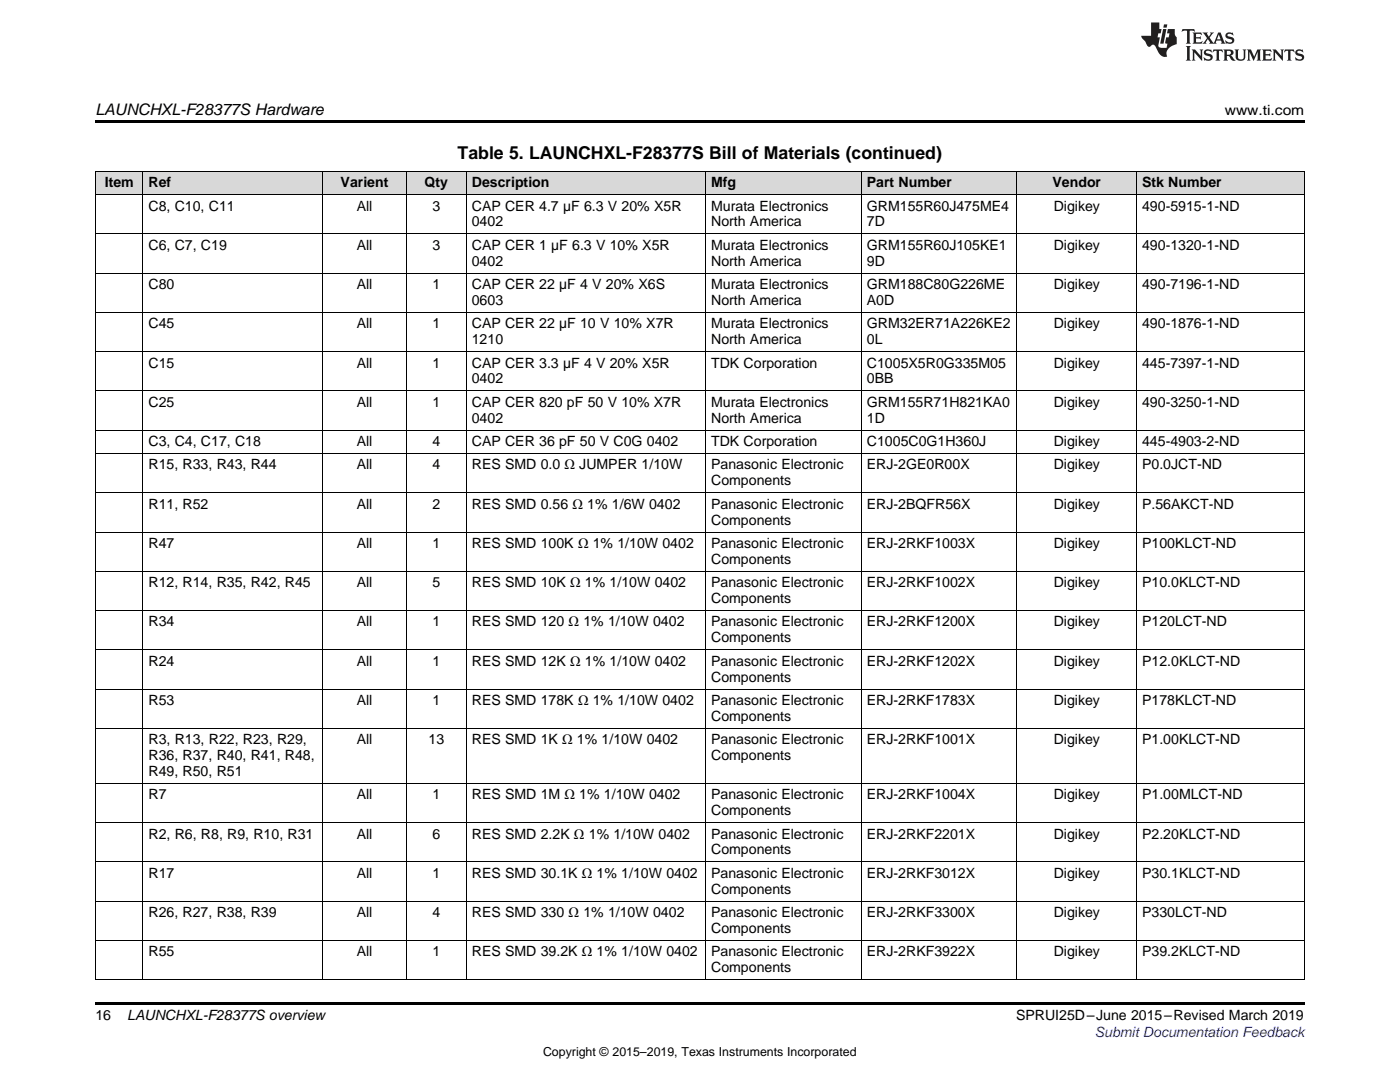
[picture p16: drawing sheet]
<svg xmlns="http://www.w3.org/2000/svg" width="279mm" height="216mm" viewBox="0 0 279 216" stroke-linecap="round" stroke-linejoin="round" font-family="sans-serif">
<defs><g id="words">
<text font-size="3.5" x="91.3" y="31.8">Table 5. LAUNCHXL-F28377S Bill of Materials (continued)</text>
<text font-size="3.2" x="19" y="23">LAUNCHXL-F28377S Hardware</text>
<g font-size="2.8">
<text x="244.4" y="23">www.ti.com</text>
<text x="20.9" y="37.4">Item</text>
<text x="29.6" y="37.4">Ref</text>
<text x="68" y="37.4">Varient</text>
<text x="84.7" y="37.4">Qty</text>
<text x="94.2" y="37.4">Description</text>
<text x="141.9" y="37.4">Mfg</text>
<text x="173" y="37.4">Part Number</text>
<text x="210" y="37.4">Vendor</text>
<text x="227.9" y="37.4">Stk Number</text>
<text x="29.6" y="42">C8, C10, C11</text>
<text x="71.2" y="42">All</text>
<text x="86.3" y="42">3</text>
<text x="94.2" y="42">CAP CER 4.7 µF 6.3 V 20% X5R</text>
<text x="94.2" y="45.2">0402</text>
<text x="141.9" y="42">Murata Electronics</text>
<text x="141.9" y="45.2">North America</text>
<text x="173" y="42">GRM155R60J475ME4</text>
<text x="173" y="45.2">7D</text>
<text x="210.3" y="42">Digikey</text>
<text x="227.9" y="42">490-5915-1-ND</text>
<text x="29.6" y="49.8">C6, C7, C19</text>
<text x="71.2" y="49.8">All</text>
<text x="86.3" y="49.8">3</text>
<text x="94.2" y="49.8">CAP CER 1 µF 6.3 V 10% X5R</text>
<text x="94.2" y="53">0402</text>
<text x="141.9" y="49.8">Murata Electronics</text>
<text x="141.9" y="53">North America</text>
<text x="173" y="49.8">GRM155R60J105KE1</text>
<text x="173" y="53">9D</text>
<text x="210.3" y="49.8">Digikey</text>
<text x="227.9" y="49.8">490-1320-1-ND</text>
<text x="29.6" y="57.7">C80</text>
<text x="71.2" y="57.7">All</text>
<text x="86.3" y="57.7">1</text>
<text x="94.2" y="57.7">CAP CER 22 µF 4 V 20% X6S</text>
<text x="141.9" y="57.7">Murata Electronics</text>
<text x="173" y="57.7">GRM188C80G226ME</text>
<text x="210.3" y="57.7">Digikey</text>
<text x="227.9" y="57.7">490-7196-1-ND</text>
<text x="29.6" y="65.5">C45</text>
<text x="71.2" y="65.5">All</text>
<text x="86.3" y="65.5">1</text>
<text x="94.2" y="60.9">0603</text>
<text x="94.2" y="65.5">CAP CER 22 µF 10 V 10% X7R</text>
<text x="141.9" y="60.9">North America</text>
<text x="141.9" y="65.5">Murata Electronics</text>
<text x="173" y="60.9">A0D</text>
<text x="173" y="65.5">GRM32ER71A226KE2</text>
<text x="210.3" y="65.5">Digikey</text>
<text x="227.9" y="65.5">490-1876-1-ND</text>
<text x="94.2" y="68.7">1210</text>
<text x="141.9" y="68.7">North America</text>
<text x="173" y="68.7">0L</text>
<text x="29.6" y="73.3">C15</text>
<text x="71.2" y="73.3">All</text>
<text x="86.3" y="73.3">1</text>
<text x="94.2" y="73.3">CAP CER 3.3 µF 4 V 20% X5R</text>
<text x="94.2" y="76.5">0402</text>
<text x="141.9" y="73.3">TDK Corporation</text>
<text x="173" y="73.3">C1005X5R0G335M05</text>
<text x="173" y="76.5">0BB</text>
<text x="210.3" y="73.3">Digikey</text>
<text x="227.9" y="73.3">445-7397-1-ND</text>
<text x="29.6" y="81.2">C25</text>
<text x="71.2" y="81.2">All</text>
<text x="86.3" y="81.2">1</text>
<text x="94.2" y="81.2">CAP CER 820 pF 50 V 10% X7R</text>
<text x="141.9" y="81.2">Murata Electronics</text>
<text x="173" y="81.2">GRM155R71H821KA0</text>
<text x="210.3" y="81.2">Digikey</text>
<text x="227.9" y="81.2">490-3250-1-ND</text>
<text x="29.6" y="89">C3, C4, C17, C18</text>
<text x="71.2" y="89">All</text>
<text x="86.3" y="89">4</text>
<text x="94.2" y="84.3">0402</text>
<text x="94.2" y="89">CAP CER 36 pF 50 V C0G 0402</text>
<text x="141.9" y="84.3">North America</text>
<text x="141.9" y="89">TDK Corporation</text>
<text x="173" y="84.3">1D</text>
<text x="173" y="89">C1005C0G1H360J</text>
<text x="210.3" y="89">Digikey</text>
<text x="227.9" y="89">445-4903-2-ND</text>
<text x="29.6" y="93.7">R15, R33, R43, R44</text>
<text x="71.2" y="93.7">All</text>
<text x="86.3" y="93.7">4</text>
<text x="94.2" y="93.7">RES SMD 0.0 Ω JUMPER 1/10W</text>
<text x="141.9" y="93.7">Panasonic Electronic</text>
<text x="173" y="93.7">ERJ-2GE0R00X</text>
<text x="210.3" y="93.7">Digikey</text>
<text x="227.9" y="93.7">P0.0JCT-ND</text>
<text x="29.6" y="101.5">R11, R52</text>
<text x="71.2" y="101.5">All</text>
<text x="86.3" y="101.5">2</text>
<text x="94.2" y="101.5">RES SMD 0.56 Ω 1% 1/6W 0402</text>
<text x="141.9" y="96.8">Components</text>
<text x="141.9" y="101.5">Panasonic Electronic</text>
<text x="173" y="101.5">ERJ-2BQFR56X</text>
<text x="210.3" y="101.5">Digikey</text>
<text x="227.9" y="101.5">P.56AKCT-ND</text>
<text x="141.9" y="104.7">Components</text>
<text x="29.6" y="109.3">R47</text>
<text x="71.2" y="109.3">All</text>
<text x="86.3" y="109.3">1</text>
<text x="94.2" y="109.3">RES SMD 100K Ω 1% 1/10W 0402</text>
<text x="141.9" y="109.3">Panasonic Electronic</text>
<text x="141.9" y="112.5">Components</text>
<text x="173" y="109.3">ERJ-2RKF1003X</text>
<text x="210.3" y="109.3">Digikey</text>
<text x="227.9" y="109.3">P100KLCT-ND</text>
<text x="29.6" y="117.2">R12, R14, R35, R42, R45</text>
<text x="71.2" y="117.2">All</text>
<text x="86.3" y="117.2">5</text>
<text x="94.2" y="117.2">RES SMD 10K Ω 1% 1/10W 0402</text>
<text x="141.9" y="117.2">Panasonic Electronic</text>
<text x="173" y="117.2">ERJ-2RKF1002X</text>
<text x="210.3" y="117.2">Digikey</text>
<text x="227.9" y="117.2">P10.0KLCT-ND</text>
<text x="29.6" y="125">R34</text>
<text x="71.2" y="125">All</text>
<text x="86.3" y="125">1</text>
<text x="94.2" y="125">RES SMD 120 Ω 1% 1/10W 0402</text>
<text x="141.9" y="120.3">Components</text>
<text x="141.9" y="125">Panasonic Electronic</text>
<text x="173" y="125">ERJ-2RKF1200X</text>
<text x="210.3" y="125">Digikey</text>
<text x="227.9" y="125">P120LCT-ND</text>
<text x="141.9" y="128.2">Components</text>
<text x="29.6" y="132.8">R24</text>
<text x="71.2" y="132.8">All</text>
<text x="86.3" y="132.8">1</text>
<text x="94.2" y="132.8">RES SMD 12K Ω 1% 1/10W 0402</text>
<text x="141.9" y="132.8">Panasonic Electronic</text>
<text x="141.9" y="136">Components</text>
<text x="173" y="132.8">ERJ-2RKF1202X</text>
<text x="210.3" y="132.8">Digikey</text>
<text x="227.9" y="132.8">P12.0KLCT-ND</text>
<text x="29.6" y="140.7">R53</text>
<text x="71.2" y="140.7">All</text>
<text x="86.3" y="140.7">1</text>
<text x="94.2" y="140.7">RES SMD 178K Ω 1% 1/10W 0402</text>
<text x="141.9" y="140.7">Panasonic Electronic</text>
<text x="141.9" y="143.8">Components</text>
<text x="173" y="140.7">ERJ-2RKF1783X</text>
<text x="210.3" y="140.7">Digikey</text>
<text x="227.9" y="140.7">P178KLCT-ND</text>
<text x="29.6" y="148.5">R3, R13, R22, R23, R29,</text>
<text x="71.2" y="148.5">All</text>
<text x="85.5" y="148.5">13</text>
<text x="94.2" y="148.5">RES SMD 1K Ω 1% 1/10W 0402</text>
<text x="141.9" y="148.5">Panasonic Electronic</text>
<text x="173" y="148.5">ERJ-2RKF1001X</text>
<text x="210.3" y="148.5">Digikey</text>
<text x="227.9" y="148.5">P1.00KLCT-ND</text>
<text x="29.6" y="151.7">R36, R37, R40, R41, R48,</text>
<text x="29.6" y="154.8">R49, R50, R51</text>
<text x="141.9" y="151.7">Components</text>
<text x="29.6" y="159.5">R7</text>
<text x="71.2" y="159.5">All</text>
<text x="86.3" y="159.5">1</text>
<text x="94.2" y="159.5">RES SMD 1M Ω 1% 1/10W 0402</text>
<text x="141.9" y="159.5">Panasonic Electronic</text>
<text x="173" y="159.5">ERJ-2RKF1004X</text>
<text x="210.3" y="159.5">Digikey</text>
<text x="227.9" y="159.5">P1.00MLCT-ND</text>
<text x="29.6" y="167.3">R2, R6, R8, R9, R10, R31</text>
<text x="71.2" y="167.3">All</text>
<text x="86.3" y="167.3">6</text>
<text x="94.2" y="167.3">RES SMD 2.2K Ω 1% 1/10W 0402</text>
<text x="141.9" y="162.7">Components</text>
<text x="141.9" y="167.3">Panasonic Electronic</text>
<text x="173" y="167.3">ERJ-2RKF2201X</text>
<text x="210.3" y="167.3">Digikey</text>
<text x="227.9" y="167.3">P2.20KLCT-ND</text>
<text x="141.9" y="170.5">Components</text>
<text x="29.6" y="175.2">R17</text>
<text x="71.2" y="175.2">All</text>
<text x="86.3" y="175.2">1</text>
<text x="94.2" y="175.2">RES SMD 30.1K Ω 1% 1/10W 0402</text>
<text x="141.9" y="175.2">Panasonic Electronic</text>
<text x="141.9" y="178.3">Components</text>
<text x="173" y="175.2">ERJ-2RKF3012X</text>
<text x="210.3" y="175.2">Digikey</text>
<text x="227.9" y="175.2">P30.1KLCT-ND</text>
<text x="29.6" y="183">R26, R27, R38, R39</text>
<text x="71.2" y="183">All</text>
<text x="86.3" y="183">4</text>
<text x="94.2" y="183">RES SMD 330 Ω 1% 1/10W 0402</text>
<text x="141.9" y="183">Panasonic Electronic</text>
<text x="173" y="183">ERJ-2RKF3300X</text>
<text x="210.3" y="183">Digikey</text>
<text x="227.9" y="183">P330LCT-ND</text>
<text x="29.6" y="190.8">R55</text>
<text x="71.2" y="190.8">All</text>
<text x="86.3" y="190.8">1</text>
<text x="94.2" y="190.8">RES SMD 39.2K Ω 1% 1/10W 0402</text>
<text x="141.9" y="186.2">Components</text>
<text x="141.9" y="190.8">Panasonic Electronic</text>
<text x="173" y="190.8">ERJ-2RKF3922X</text>
<text x="210.3" y="190.8">Digikey</text>
<text x="227.9" y="190.8">P39.2KLCT-ND</text>
<text x="141.9" y="194">Components</text>
<text x="19" y="203.5">16</text>
<text x="25.4" y="203.6">LAUNCHXL-F28377S overview</text>
<text x="202.8" y="203.6">SPRUI25D–June 2015–Revised March 2019</text>
</g>
<text font-size="2.8" fill="#00f" x="218.5" y="206.9">Submit Documentation Feedback</text>
<text font-size="2.5" x="108.4" y="210.7">Copyright © 2015–2019, Texas Instruments Incorporated</text>
</g></defs>
<g fill="#d8d8d8">
<path d="M19 34.3h9.6v4.6h-9.6z"/>
<path d="M28.6 34.3h35.8v4.6h-35.8z"/>
<path d="M64.4 34.3h16.7v4.6h-16.7z"/>
<path d="M81.1 34.3h12v4.6h-12z"/>
<path d="M93.1 34.3h47.8v4.6h-47.8z"/>
<path d="M140.9 34.3h31v4.6h-31z"/>
<path d="M171.9 34.3h31.1v4.6h-31.1z"/>
<path d="M203 34.3h23.9v4.6h-23.9z"/>
<path d="M226.9 34.3h33.4v4.6h-33.4z"/>
</g>
<path d="M19 24h241.3v.6h-241.3zM19 200h241.3v.6h-241.3z" fill="#000"/>
<g fill="none" stroke="#000" stroke-width=".2">
<path d="M19 38.9h241.3M19 34.2h241.3M19.1 34.3v161.2M28.5 34.3v161.2M64.4 34.3v161.2M81.1 34.3v161.2M93 34.3v161.2M140.8 34.3v161.2M171.9 34.3v161.2M202.9 34.3v161.2M226.8 34.3v161.2M260.3 34.3v161.2"/>
<path d="M19 54.5h241.3M19 46.7h241.3M19 78h241.3M19 70.2h241.3M19 62.4h241.3M19 98.3h241.3M19 90.5h241.3M19 85.8h241.3M19 114h241.3M19 106.2h241.3M19 137.5h241.3M19 129.7h241.3"/>
<path d="M19 121.8h241.3M19 156.3h241.3M19 145.3h241.3M19 179.8h241.3M19 172h241.3M19 164.2h241.3M19 195.5h241.3M19 187.7h241.3"/>
</g>
<g fill="#231f20">
<path d="M236 5.8l-.1 .6 .4-.3h.6v.2v2.1l-.2 .3h.9l-.2-.3v-2.1l.1-.2h.5l.5 .3-.2-.6zM238 6.5l.2 .4v1.5l-.2 .3h1.8l.2-.5a1.04 1.04 0 0 1-1.3 .1v-.6h.6l.3 .2v-.7l-.3 .2h-.6v-.6h.8l.4 .2-.2-.5zM240 6.5l.9 1.1-.9 1.1h.8l-.2-.2 .4-.7 .5 .7-.2 .2h1.5l-.2-.2 .2-.4h.9l.1 .4-.2 .2h1l-.3-.3-.7-1.9h-.5l-.9 2.1-.8-1.1 .9-1h-.8l.1 .3-.4 .5-.3-.6 .1-.2zM243.2 6.9l.4 .9h-.7zM244.8 6.6a.63 .63 0 0 0-.2 .7 .63 .63 0 0 0 .6 .4l.6 .2 .1 .2a.75 .75 0 0 1-.7 .4 .75 .75 0 0 1-.6-.5l.1 .7 .1-.1a1.11 1.11 0 0 0 1.5-.5 1.13 1.13 0 0 0-1.2-.9l-.1-.3a1.04 1.04 0 0 1 1.2 .2l-.2-.6-.2 .1-.4-.1zM236.7 9.2l.2 .3v2.2l-.2 .4h1l-.3-.4v-2.2l.3-.3zM237.8 9.9l.3 .3v1.5l-.3 .4h.8l-.2-.4v-1.3l1.5 1.7v-1.9l.2-.3h-.7l.2 .3v.9l-1.1-1.2zM240.5 10a.62 .62 0 0 0-.2 .7 .62 .62 0 0 0 .6 .4l.6 .2 .1 .2a.76 .76 0 0 1-.7 .4 .76 .76 0 0 1-.7-.5l.2 .7 .1-.1a1.11 1.11 0 0 0 1.5-.6 1.13 1.13 0 0 0-1.2-.8l-.1-.3a1.04 1.04 0 0 1 1.2 .1l-.2-.5-.2 .1-.5-.2zM242.2 9.9l-.2 .6a.61 .61 0 0 1 .8-.3v1.5l-.2 .4h.9l-.2-.4v-1.5a.63 .63 0 0 1 .7 .3l-.1-.6zM244.1 9.9l.3 .3v1.5l-.3 .4h1l-.2-.2-.1-.7 .6 .2a.76 .76 0 0 0 1.2 .6l-1-.9a.58 .58 0 0 0 .6-.6 .58 .58 0 0 0-.5-.6zM244.9 10.2l.1-.1a.45 .45 0 0 1 .5 .1 .45 .45 0 0 1 .1 .5l-.8 .2zM246.4 9.9l.2 .2a2.17 2.17 0 0 0 .3 1.9 .99 .99 0 0 0 1.6-.7v-1.1l.2-.3h-.7l.2 .2a1.92 1.92 0 0 1-.2 1.7 .6 .6 0 0 1-.9-.5v-1.1l.2-.3zM248.9 9.9l.2 .3v1.5l-.2 .4h.7l-.2-.4v-1.4l.8 1.8 .8-1.8v1.4l-.2 .4h.9l-.2-.4v-1.5l.2-.3h-.8l-.6 1.4-.6-1.4zM251.9 9.9l.2 .3v1.5l-.2 .4h1.8l.1-.6a1.04 1.04 0 0 1-1.2 .2v-.6h.5l.4 .1v-.6l-.4 .2h-.5v-.6h.8l.3 .2-.1-.5zM254 9.9l.2 .3v1.5l-.2 .4h.7l-.2-.4v-1.3l1.5 1.7v-1.9l.2-.3h-.7l.2 .3v.9l-1.1-1.2zM256.4 9.9l-.1 .6a.61 .61 0 0 1 .7-.3l.1 1.5-.3 .4h1l-.3-.4 .1-1.5a.63 .63 0 0 1 .7 .3l-.1-.6zM258.7 10a.62 .62 0 0 0-.2 .7 .62 .62 0 0 0 .6 .4l.6 .2 .1 .2a.76 .76 0 0 1-.7 .4 .76 .76 0 0 1-.6-.5l.1 .7 .1-.1a1.11 1.11 0 0 0 1.6-.6 1.13 1.13 0 0 0-1.3-.8l-.1-.3a1.04 1.04 0 0 1 1.2 .1l-.1-.5-.2 .1-.5-.2z"/>
<path d="M229.7 4.5v2.6h-1.9v.4l.8 .9a.91 .91 0 0 0 1 .9 .56 .56 0 0 1 .5-.4 .56 .56 0 0 1 .5 .3l.4 .8a1.53 1.53 0 0 0 1.9 1.3 1.54 1.54 0 0 1 1-2.1l.9-.4v-1.4a1.52 1.52 0 0 1-.4-1.6h-1.3l-.2 .9h.5l-.2 .8h-.5l-.1 .9v.2l.4 .1-.2 .9a1.93 1.93 0 0 1-1.6-.3l.3-1.8h-.5l.2-.8h.4l.2-.9h-.4v-1.3zM232.1 5.8l-.6 2.9h.7l.6-2.9zM232.3 4.9l-.1 .6h.6l.2-.6z"/>
</g>
<use href="#words"/>
</svg>
